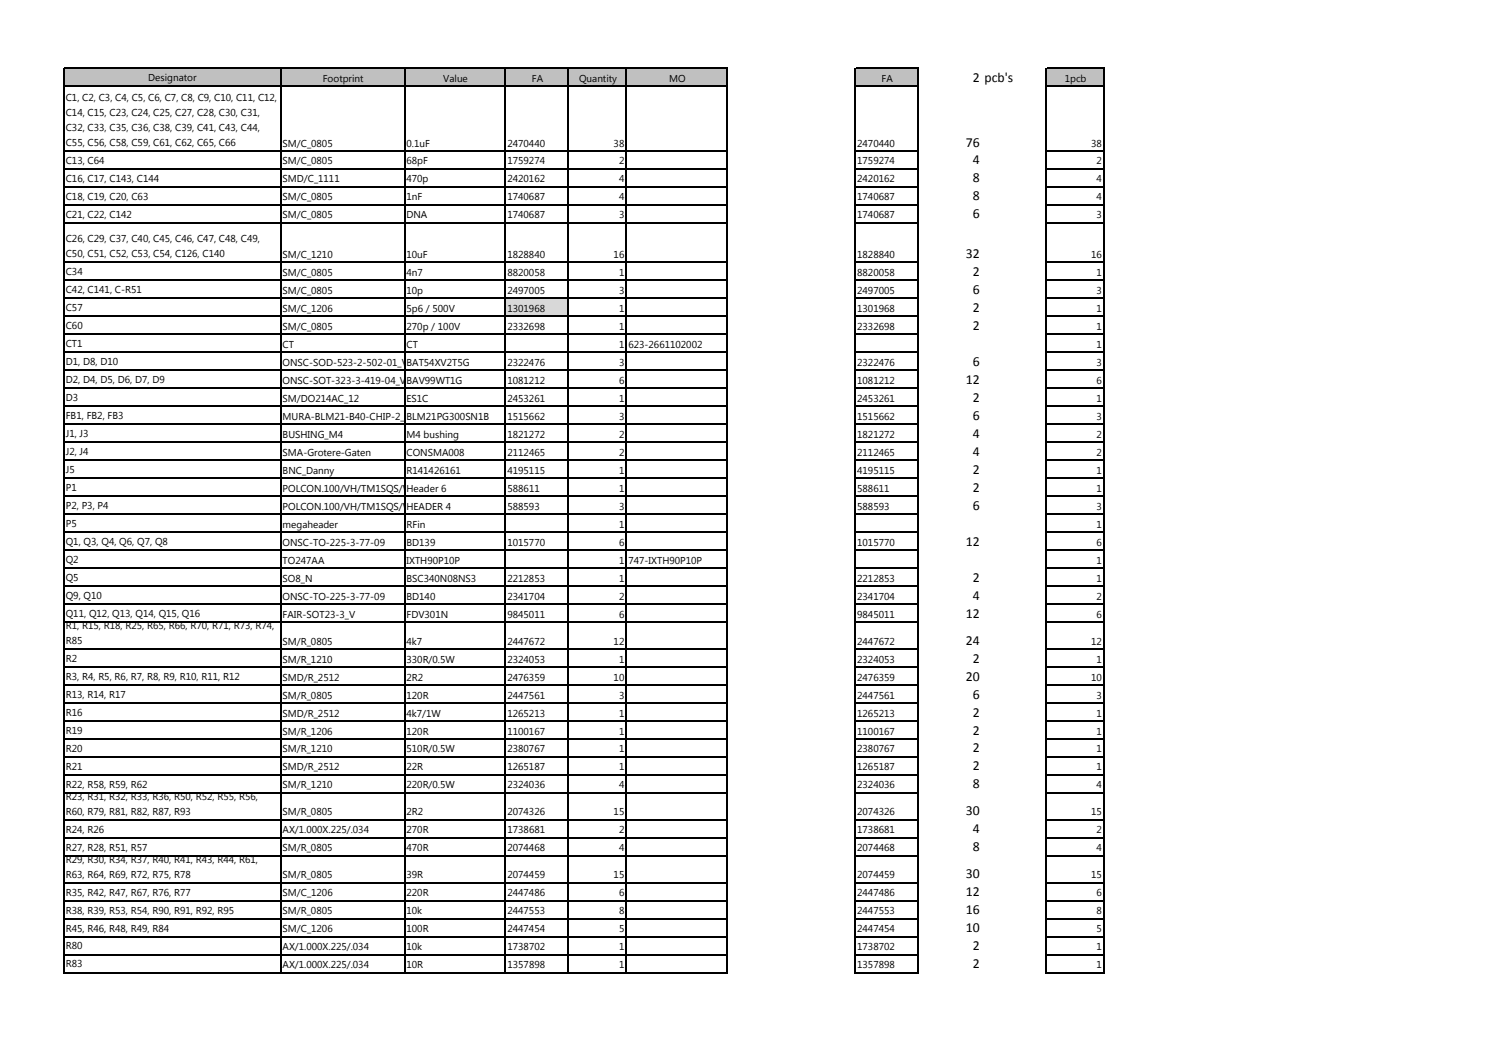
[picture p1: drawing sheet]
<svg xmlns="http://www.w3.org/2000/svg" width="420mm" height="297mm" viewBox="0 0 420 297" stroke-linecap="round" stroke-linejoin="round" font-family="sans-serif">
<defs><g id="words">
<g font-size="3.9">
<text x="273.7" y="23">2 pcb's</text>
<text x="271.8" y="41.2">76</text>
<text x="273.7" y="46.3">4</text>
<text x="273.7" y="51.3">8</text>
<text x="273.7" y="56.4">8</text>
<text x="273.7" y="61.4">6</text>
<text x="271.8" y="72.6">32</text>
<text x="273.7" y="77.6">2</text>
<text x="273.7" y="82.7">6</text>
<text x="273.7" y="87.7">2</text>
<text x="273.7" y="92.8">2</text>
<text x="271.8" y="108">12</text>
<text x="273.7" y="102.9">6</text>
<text x="273.7" y="113">2</text>
<text x="273.7" y="118.1">6</text>
<text x="273.7" y="123.1">4</text>
<text x="273.7" y="128.2">4</text>
<text x="273.7" y="133.3">2</text>
<text x="273.7" y="138.3">2</text>
<text x="273.7" y="143.4">6</text>
<text x="271.8" y="153.5">12</text>
<text x="273.7" y="163.6">2</text>
<text x="271.8" y="173.7">12</text>
<text x="273.7" y="168.7">4</text>
<text x="271.8" y="181.3">24</text>
<text x="271.8" y="191.4">20</text>
<text x="273.7" y="186.4">2</text>
<text x="273.7" y="196.5">6</text>
<text x="273.7" y="201.5">2</text>
<text x="273.7" y="206.6">2</text>
<text x="273.7" y="211.7">2</text>
<text x="273.7" y="216.7">2</text>
<text x="273.7" y="221.8">8</text>
<text x="271.8" y="229.4">30</text>
<text x="273.7" y="234.4">4</text>
<text x="273.7" y="239.5">8</text>
<text x="271.8" y="247.1">30</text>
<text x="271.8" y="252.1">12</text>
<text x="271.8" y="257.2">16</text>
<text x="271.8" y="262.2">10</text>
<text x="273.7" y="267.3">2</text>
<text x="273.7" y="272.4">2</text>
</g>
<g font-size="2.8">
<text x="41.7" y="22.8">Designator</text>
<text x="90.8" y="23">Footprint</text>
<text x="124.7" y="23">Value</text>
<text x="149.7" y="23">FA</text>
<text x="163" y="23">Quantity</text>
<text x="188.3" y="23">MO</text>
<text x="248.1" y="23">FA</text>
<text x="299.6" y="23">1pcb</text>
<text x="18.5" y="28.3">C1, C2, C3, C4, C5, C6, C7, C8, C9, C10, C11, C12,</text>
<text x="18.5" y="32.5">C14, C15, C23, C24, C25, C27, C28, C30, C31,</text>
<text x="18.5" y="36.8">C32, C33, C35, C36, C38, C39, C41, C43, C44,</text>
<text x="18.5" y="41">C55, C56, C58, C59, C61, C62, C65, C66</text>
<text x="79.5" y="41.2">SM/C_0805</text>
<text x="114.4" y="41.2">0.1uF</text>
<text x="142.8" y="41.2">2470440</text>
<text x="172.7" y="41.2">38</text>
<text x="241.2" y="41.2">2470440</text>
<text x="307.1" y="41.2">38</text>
<text x="18.5" y="46.1">C13, C64</text>
<text x="79.5" y="46.3">SM/C_0805</text>
<text x="114.4" y="46.3">68pF</text>
<text x="142.8" y="46.3">1759274</text>
<text x="174.2" y="46.3">2</text>
<text x="241.2" y="46.3">1759274</text>
<text x="308.6" y="46.3">2</text>
<text x="18.5" y="51.1">C16, C17, C143, C144</text>
<text x="79.5" y="51.3">SMD/C_1111</text>
<text x="114.4" y="51.3">470p</text>
<text x="142.8" y="51.3">2420162</text>
<text x="174.2" y="51.3">4</text>
<text x="241.2" y="51.3">2420162</text>
<text x="308.6" y="51.3">4</text>
<text x="18.5" y="56.2">C18, C19, C20, C63</text>
<text x="79.5" y="56.4">SM/C_0805</text>
<text x="114.4" y="56.4">1nF</text>
<text x="142.8" y="56.4">1740687</text>
<text x="174.2" y="56.4">4</text>
<text x="241.2" y="56.4">1740687</text>
<text x="308.6" y="56.4">4</text>
<text x="18.5" y="61.2">C21, C22, C142</text>
<text x="79.5" y="61.4">SM/C_0805</text>
<text x="114.4" y="61.4">DNA</text>
<text x="142.8" y="61.4">1740687</text>
<text x="174.2" y="61.4">3</text>
<text x="241.2" y="61.4">1740687</text>
<text x="308.6" y="61.4">3</text>
<text x="18.5" y="68.1">C26, C29, C37, C40, C45, C46, C47, C48, C49,</text>
<text x="18.5" y="72.3">C50, C51, C52, C53, C54, C126, C140</text>
<text x="18.5" y="77.4">C34</text>
<text x="79.5" y="72.6">SM/C_1210</text>
<text x="79.5" y="77.6">SM/C_0805</text>
<text x="114.4" y="72.6">10uF</text>
<text x="114.4" y="77.6">4n7</text>
<text x="142.8" y="72.6">1828840</text>
<text x="142.8" y="77.6">8820058</text>
<text x="172.7" y="72.6">16</text>
<text x="174.2" y="77.6">1</text>
<text x="241.2" y="72.6">1828840</text>
<text x="241.2" y="77.6">8820058</text>
<text x="307.1" y="72.6">16</text>
<text x="308.6" y="77.6">1</text>
<text x="18.5" y="82.5">C42, C141, C-R51</text>
<text x="79.5" y="82.7">SM/C_0805</text>
<text x="114.4" y="82.7">10p</text>
<text x="142.8" y="82.7">2497005</text>
<text x="174.2" y="82.7">3</text>
<text x="241.2" y="82.7">2497005</text>
<text x="308.6" y="82.7">3</text>
<text x="18.5" y="87.5">C57</text>
<text x="79.5" y="87.7">SM/C_1206</text>
<text x="114.4" y="87.7">5p6 / 500V</text>
<text x="142.8" y="87.7">1301968</text>
<text x="174.2" y="87.7">1</text>
<text x="241.2" y="87.7">1301968</text>
<text x="308.6" y="87.7">1</text>
<text x="18.5" y="92.6">C60</text>
<text x="79.5" y="92.8">SM/C_0805</text>
<text x="114.4" y="92.8">270p / 100V</text>
<text x="142.8" y="92.8">2332698</text>
<text x="174.2" y="92.8">1</text>
<text x="241.2" y="92.8">2332698</text>
<text x="308.6" y="92.8">1</text>
<text x="18.5" y="97.6">CT1</text>
<text x="79.5" y="97.9">CT</text>
<text x="114.4" y="97.9">CT</text>
<text x="174.2" y="97.9">1 623-2661102002</text>
<text x="308.6" y="97.9">1</text>
<text x="18.5" y="107.8">D2, D4, D5, D6, D7, D9</text>
<text x="18.5" y="102.7">D1, D8, D10</text>
<text x="79.5" y="102.9">ONSC-SOD-523-2-502-01_V</text>
<text x="79.5" y="108">ONSC-SOT-323-3-419-04_V</text>
<text x="114.4" y="102.9">BAT54XV2T5G</text>
<text x="114.4" y="108">BAV99WT1G</text>
<text x="142.8" y="108">1081212</text>
<text x="142.8" y="102.9">2322476</text>
<text x="174.2" y="108">6</text>
<text x="174.2" y="102.9">3</text>
<text x="241.2" y="102.9">2322476</text>
<text x="241.2" y="108">1081212</text>
<text x="308.6" y="102.9">3</text>
<text x="308.6" y="108">6</text>
<text x="18.5" y="112.8">D3</text>
<text x="79.5" y="113">SM/DO214AC_12</text>
<text x="114.4" y="113">ES1C</text>
<text x="142.8" y="113">2453261</text>
<text x="174.2" y="113">1</text>
<text x="241.2" y="113">2453261</text>
<text x="308.6" y="113">1</text>
<text x="18.5" y="117.9">FB1, FB2, FB3</text>
<text x="79.5" y="118.1">MURA-BLM21-B40-CHIP-2_V1</text>
<text x="114.4" y="118.1">BLM21PG300SN1B</text>
<text x="142.8" y="118.1">1515662</text>
<text x="174.2" y="118.1">3</text>
<text x="241.2" y="118.1">1515662</text>
<text x="308.6" y="118.1">3</text>
<text x="18.5" y="122.9">J1, J3</text>
<text x="79.5" y="123.1">BUSHING_M4</text>
<text x="114.4" y="123.1">M4 bushing</text>
<text x="142.8" y="123.1">1821272</text>
<text x="174.2" y="123.1">2</text>
<text x="241.2" y="123.1">1821272</text>
<text x="308.6" y="123.1">2</text>
<text x="18.5" y="128">J2, J4</text>
<text x="79.5" y="128.2">SMA-Grotere-Gaten</text>
<text x="114.4" y="128.2">CONSMA008</text>
<text x="142.8" y="128.2">2112465</text>
<text x="174.2" y="128.2">2</text>
<text x="241.2" y="128.2">2112465</text>
<text x="308.6" y="128.2">2</text>
<text x="18.5" y="133.1">J5</text>
<text x="79.5" y="133.3">BNC_Danny</text>
<text x="114.4" y="133.3">R141426161</text>
<text x="142.8" y="133.3">4195115</text>
<text x="174.2" y="133.3">1</text>
<text x="241.2" y="133.3">4195115</text>
<text x="308.6" y="133.3">1</text>
<text x="18.5" y="138.1">P1</text>
<text x="18.5" y="143.2">P2, P3, P4</text>
<text x="79.5" y="138.3">POLCON.100/VH/TM1SQS/W.300/6</text>
<text x="79.5" y="143.4">POLCON.100/VH/TM1SQS/W.300/4</text>
<text x="114.4" y="138.3">Header 6</text>
<text x="114.4" y="143.4">HEADER 4</text>
<text x="142.8" y="143.4">588593</text>
<text x="142.8" y="138.3">588611</text>
<text x="174.2" y="143.4">3</text>
<text x="174.2" y="138.3">1</text>
<text x="241.2" y="138.3">588611</text>
<text x="241.2" y="143.4">588593</text>
<text x="308.6" y="138.3">1</text>
<text x="308.6" y="143.4">3</text>
<text x="18.5" y="148.2">P5</text>
<text x="79.5" y="148.4">megaheader</text>
<text x="114.4" y="148.4">RFin</text>
<text x="174.2" y="148.4">1</text>
<text x="308.6" y="148.4">1</text>
<text x="18.5" y="153.3">Q1, Q3, Q4, Q6, Q7, Q8</text>
<text x="79.5" y="153.5">ONSC-TO-225-3-77-09</text>
<text x="114.4" y="153.5">BD139</text>
<text x="142.8" y="153.5">1015770</text>
<text x="174.2" y="153.5">6</text>
<text x="241.2" y="153.5">1015770</text>
<text x="308.6" y="153.5">6</text>
<text x="18.5" y="158.3">Q2</text>
<text x="79.5" y="158.6">TO247AA</text>
<text x="114.4" y="158.6">IXTH90P10P</text>
<text x="174.2" y="158.6">1 747-IXTH90P10P</text>
<text x="308.6" y="158.6">1</text>
<text x="18.5" y="163.4">Q5</text>
<text x="79.5" y="163.6">SO8_N</text>
<text x="114.4" y="163.6">BSC340N08NS3</text>
<text x="142.8" y="163.6">2212853</text>
<text x="174.2" y="163.6">1</text>
<text x="241.2" y="163.6">2212853</text>
<text x="308.6" y="163.6">1</text>
<text x="18.5" y="168.5">Q9, Q10</text>
<text x="18.5" y="173.5">Q11, Q12, Q13, Q14, Q15, Q16</text>
<text x="79.5" y="168.7">ONSC-TO-225-3-77-09</text>
<text x="79.5" y="173.7">FAIR-SOT23-3_V</text>
<text x="114.4" y="173.7">FDV301N</text>
<text x="114.4" y="168.7">BD140</text>
<text x="142.8" y="173.7">9845011</text>
<text x="142.8" y="168.7">2341704</text>
<text x="174.2" y="173.7">6</text>
<text x="174.2" y="168.7">2</text>
<text x="241.2" y="168.7">2341704</text>
<text x="241.2" y="173.7">9845011</text>
<text x="308.6" y="168.7">2</text>
<text x="308.6" y="173.7">6</text>
<text x="18.5" y="176.9">R1, R15, R18, R25, R65, R66, R70, R71, R73, R74,</text>
<text x="18.5" y="181.1">R85</text>
<text x="79.5" y="181.3">SM/R_0805</text>
<text x="114.4" y="181.3">4k7</text>
<text x="142.8" y="181.3">2447672</text>
<text x="172.7" y="181.3">12</text>
<text x="241.2" y="181.3">2447672</text>
<text x="307.1" y="181.3">12</text>
<text x="18.5" y="191.2">R3, R4, R5, R6, R7, R8, R9, R10, R11, R12</text>
<text x="18.5" y="186.2">R2</text>
<text x="79.5" y="191.4">SMD/R_2512</text>
<text x="79.5" y="186.4">SM/R_1210</text>
<text x="114.4" y="191.4">2R2</text>
<text x="114.4" y="186.4">330R/0.5W</text>
<text x="142.8" y="191.4">2476359</text>
<text x="142.8" y="186.4">2324053</text>
<text x="172.7" y="191.4">10</text>
<text x="174.2" y="186.4">1</text>
<text x="241.2" y="191.4">2476359</text>
<text x="241.2" y="186.4">2324053</text>
<text x="307.1" y="191.4">10</text>
<text x="308.6" y="186.4">1</text>
<text x="18.5" y="196.3">R13, R14, R17</text>
<text x="79.5" y="196.5">SM/R_0805</text>
<text x="114.4" y="196.5">120R</text>
<text x="142.8" y="196.5">2447561</text>
<text x="174.2" y="196.5">3</text>
<text x="241.2" y="196.5">2447561</text>
<text x="308.6" y="196.5">3</text>
<text x="18.5" y="201.3">R16</text>
<text x="79.5" y="201.5">SMD/R_2512</text>
<text x="114.4" y="201.5">4k7/1W</text>
<text x="142.8" y="201.5">1265213</text>
<text x="174.2" y="201.5">1</text>
<text x="241.2" y="201.5">1265213</text>
<text x="308.6" y="201.5">1</text>
<text x="18.5" y="206.4">R19</text>
<text x="79.5" y="206.6">SM/R_1206</text>
<text x="114.4" y="206.6">120R</text>
<text x="142.8" y="206.6">1100167</text>
<text x="174.2" y="206.6">1</text>
<text x="241.2" y="206.6">1100167</text>
<text x="308.6" y="206.6">1</text>
<text x="18.5" y="211.5">R20</text>
<text x="79.5" y="211.7">SM/R_1210</text>
<text x="114.4" y="211.7">510R/0.5W</text>
<text x="142.8" y="211.7">2380767</text>
<text x="174.2" y="211.7">1</text>
<text x="241.2" y="211.7">2380767</text>
<text x="308.6" y="211.7">1</text>
<text x="18.5" y="216.5">R21</text>
<text x="18.5" y="221.6">R22, R58, R59, R62</text>
<text x="79.5" y="216.7">SMD/R_2512</text>
<text x="79.5" y="221.8">SM/R_1210</text>
<text x="114.4" y="216.7">22R</text>
<text x="114.4" y="221.8">220R/0.5W</text>
<text x="142.8" y="216.7">1265187</text>
<text x="142.8" y="221.8">2324036</text>
<text x="174.2" y="216.7">1</text>
<text x="174.2" y="221.8">4</text>
<text x="241.2" y="216.7">1265187</text>
<text x="241.2" y="221.8">2324036</text>
<text x="308.6" y="216.7">1</text>
<text x="308.6" y="221.8">4</text>
<text x="18.5" y="224.9">R23, R31, R32, R33, R36, R50, R52, R55, R56,</text>
<text x="18.5" y="229.2">R60, R79, R81, R82, R87, R93</text>
<text x="79.5" y="229.4">SM/R_0805</text>
<text x="114.4" y="229.4">2R2</text>
<text x="142.8" y="229.4">2074326</text>
<text x="172.7" y="229.4">15</text>
<text x="241.2" y="229.4">2074326</text>
<text x="307.1" y="229.4">15</text>
<text x="18.5" y="239.3">R27, R28, R51, R57</text>
<text x="18.5" y="234.2">R24, R26</text>
<text x="79.5" y="239.5">SM/R_0805</text>
<text x="79.5" y="234.4">AX/1.000X.225/.034</text>
<text x="114.4" y="239.5">470R</text>
<text x="114.4" y="234.4">270R</text>
<text x="142.8" y="239.5">2074468</text>
<text x="142.8" y="234.4">1738681</text>
<text x="174.2" y="239.5">4</text>
<text x="174.2" y="234.4">2</text>
<text x="241.2" y="239.5">2074468</text>
<text x="241.2" y="234.4">1738681</text>
<text x="308.6" y="234.4">2</text>
<text x="308.6" y="239.5">4</text>
<text x="18.5" y="242.6">R29, R30, R34, R37, R40, R41, R43, R44, R61,</text>
<text x="18.5" y="246.8">R63, R64, R69, R72, R75, R78</text>
<text x="18.5" y="251.9">R35, R42, R47, R67, R76, R77</text>
<text x="79.5" y="247.1">SM/R_0805</text>
<text x="114.4" y="247.1">39R</text>
<text x="142.8" y="247.1">2074459</text>
<text x="172.7" y="247.1">15</text>
<text x="241.2" y="247.1">2074459</text>
<text x="307.1" y="247.1">15</text>
<text x="18.5" y="257">R38, R39, R53, R54, R90, R91, R92, R95</text>
<text x="79.5" y="257.2">SM/R_0805</text>
<text x="79.5" y="252.1">SM/C_1206</text>
<text x="114.4" y="257.2">10k</text>
<text x="114.4" y="252.1">220R</text>
<text x="142.8" y="252.1">2447486</text>
<text x="142.8" y="257.2">2447553</text>
<text x="174.2" y="252.1">6</text>
<text x="174.2" y="257.2">8</text>
<text x="241.2" y="257.2">2447553</text>
<text x="241.2" y="252.1">2447486</text>
<text x="308.6" y="252.1">6</text>
<text x="308.6" y="257.2">8</text>
<text x="18.5" y="262">R45, R46, R48, R49, R84</text>
<text x="79.5" y="262.2">SM/C_1206</text>
<text x="114.4" y="262.2">100R</text>
<text x="142.8" y="262.2">2447454</text>
<text x="174.2" y="262.2">5</text>
<text x="241.2" y="262.2">2447454</text>
<text x="308.6" y="262.2">5</text>
<text x="18.5" y="267.1">R80</text>
<text x="79.5" y="267.3">AX/1.000X.225/.034</text>
<text x="114.4" y="267.3">10k</text>
<text x="142.8" y="267.3">1738702</text>
<text x="174.2" y="267.3">1</text>
<text x="241.2" y="267.3">1738702</text>
<text x="308.6" y="267.3">1</text>
<text x="18.5" y="272.1">R83</text>
<text x="79.5" y="272.4">AX/1.000X.225/.034</text>
<text x="114.4" y="272.4">10R</text>
<text x="142.8" y="272.4">1357898</text>
<text x="174.2" y="272.4">1</text>
<text x="241.2" y="272.4">1357898</text>
<text x="308.6" y="272.4">1</text>
</g>
</g></defs>
<g fill="#c0c0c0">
<path d="M18.1 19.4h186.6v4.9h-186.6z"/>
<path d="M240.7 19.4h17.7v4.9h-17.7z"/>
<path d="M294.4 19.4h16.3v4.9h-16.3z"/>
</g>
<path d="M142.2 83.9h17.8v5.1h-17.8z" fill="#d9d9d9"/>
<g fill="none" stroke="#000" stroke-width=".34">
<path d="M18 19v254.8M18.1 19.2h186.8M79 19.4v254.4M113.8 19.4v254.4M142.2 19.4v254.4M160 19.4v254.4M176.3 19.4v254.4M204.7 19.4v254.4M240.7 19v254.8M240.8 19.2h17.8M258.4 19.4v254.4M294.4 19v254.8"/>
<path d="M294.5 19.2h16.4M310.7 19.4v254.4M18.1 24.3h186.8M240.8 24.3h17.8M294.5 24.3h16.4M18.1 42.5h186.8M18.1 47.5h186.8M18.1 52.6h186.8M18.1 57.7h186.8M240.8 42.5h17.8M240.8 47.5h17.8M240.8 52.6h17.8"/>
<path d="M240.8 57.7h17.8M294.5 42.5h16.4M294.5 47.5h16.4M294.5 52.6h16.4M294.5 57.7h16.4M18.1 62.7h186.8M18.1 73.8h186.8M18.1 78.9h186.8M240.8 62.7h17.8M240.8 73.8h17.8M240.8 78.9h17.8M294.5 62.7h16.4"/>
<path d="M294.5 73.8h16.4M294.5 78.9h16.4M18.1 83.9h186.8M18.1 89h186.8M18.1 94.1h186.8M18.1 99.1h186.8M240.8 83.9h17.8M240.8 89h17.8M240.8 94.1h17.8M240.8 99.1h17.8M294.5 83.9h16.4M294.5 89h16.4"/>
<path d="M294.5 94.1h16.4M294.5 99.1h16.4M18.1 104.2h186.8M18.1 109.2h186.8M18.1 114.3h186.8M18.1 119.4h186.8M240.8 104.2h17.8M240.8 109.2h17.8M240.8 114.3h17.8M240.8 119.4h17.8M294.5 104.2h16.4M294.5 109.2h16.4"/>
<path d="M294.5 114.3h16.4M294.5 119.4h16.4M18.1 124.4h186.8M18.1 129.5h186.8M18.1 134.5h186.8M18.1 139.6h186.8M240.8 124.4h17.8M240.8 129.5h17.8M240.8 134.5h17.8M240.8 139.6h17.8M294.5 124.4h16.4M294.5 129.5h16.4"/>
<path d="M294.5 134.5h16.4M294.5 139.6h16.4M18.1 144.7h186.8M18.1 149.7h186.8M18.1 154.8h186.8M18.1 159.8h186.8M240.8 144.7h17.8M240.8 149.7h17.8M240.8 154.8h17.8M240.8 159.8h17.8M294.5 144.7h16.4M294.5 149.7h16.4"/>
<path d="M294.5 154.8h16.4M294.5 159.8h16.4M18.1 164.9h186.8M18.1 169.9h186.8M18.1 175h186.8M240.8 164.9h17.8M240.8 169.9h17.8M240.8 175h17.8M294.5 164.9h16.4M294.5 169.9h16.4M294.5 175h16.4M18.1 182.6h186.8"/>
<path d="M18.1 187.6h186.8M18.1 192.7h186.8M18.1 197.8h186.8M240.8 182.6h17.8M240.8 187.6h17.8M240.8 192.7h17.8M240.8 197.8h17.8M294.5 182.6h16.4M294.5 187.6h16.4M294.5 192.7h16.4M294.5 197.8h16.4M18.1 202.8h186.8"/>
<path d="M18.1 207.9h186.8M18.1 212.9h186.8M18.1 218h186.8M240.8 202.8h17.8M240.8 207.9h17.8M240.8 212.9h17.8M240.8 218h17.8M294.5 202.8h16.4M294.5 207.9h16.4M294.5 212.9h16.4M294.5 218h16.4M18.1 223.1h186.8"/>
<path d="M18.1 230.6h186.8M18.1 235.7h186.8M240.8 223.1h17.8M240.8 230.6h17.8M240.8 235.7h17.8M294.5 223.1h16.4M294.5 230.6h16.4M294.5 235.7h16.4M18.1 240.7h186.8M18.1 248.3h186.8M18.1 253.4h186.8M18.1 258.4h186.8"/>
<path d="M240.8 240.7h17.8M240.8 248.3h17.8M240.8 253.4h17.8M240.8 258.4h17.8M294.5 240.7h16.4M294.5 248.3h16.4M294.5 253.4h16.4M294.5 258.4h16.4M18.1 263.5h186.8M18.1 268.6h186.8M18.1 273.6h186.8M240.8 263.5h17.8"/>
<path d="M240.8 268.6h17.8M240.8 273.6h17.8M294.5 263.5h16.4M294.5 268.6h16.4M294.5 273.6h16.4"/>
</g>
<use href="#words"/>
</svg>
